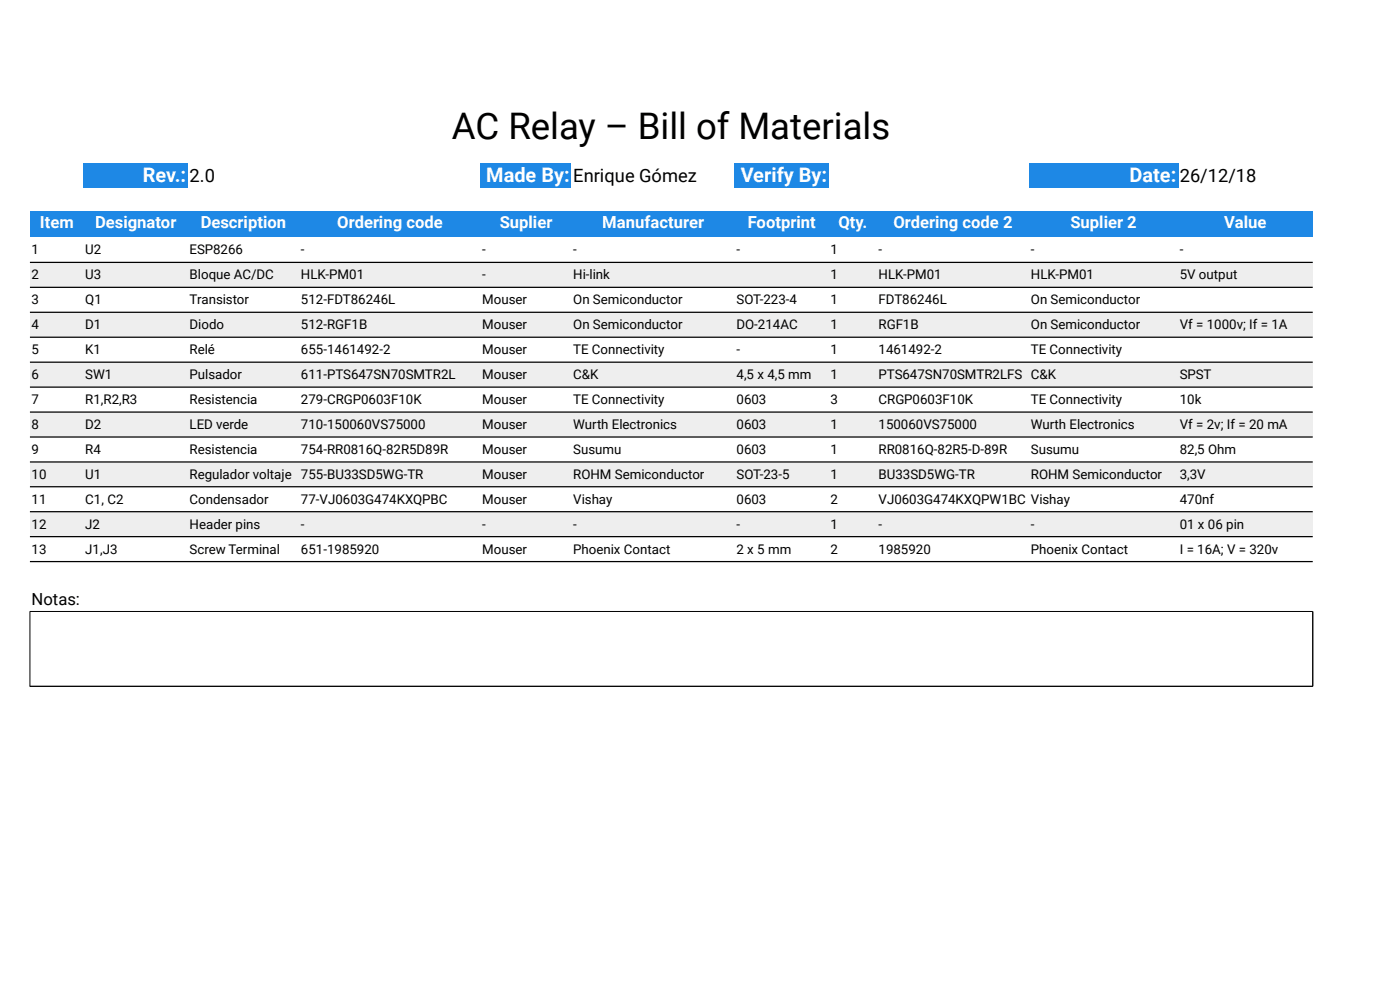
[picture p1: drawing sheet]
<svg xmlns="http://www.w3.org/2000/svg" width="297mm" height="210mm" viewBox="0 0 297 210" stroke-linecap="round" stroke-linejoin="round" font-family="sans-serif">
<defs><g id="words">
<text font-size="7.8" x="95.9" y="29.5">AC Relay – Bill of Materials</text>
<g font-size="4.2" fill="#fff">
<text x="30.3" y="38.6">Rev.:</text>
<text x="103.2" y="38.6">Made By:</text>
<text x="157.1" y="38.6">Verify By:</text>
<text x="239.6" y="38.6">Date:</text>
</g>
<g font-size="3.9">
<text x="40.2" y="38.7">2.0</text>
<text x="121.6" y="38.7">Enrique Gómez</text>
<text x="250.3" y="38.7">26/12/18</text>
</g>
<g font-size="3.5" fill="#fff">
<text x="8.5" y="48.5">Item</text>
<text x="20.2" y="48.5">Designator</text>
<text x="42.6" y="48.5">Description</text>
<text x="71.5" y="48.5">Ordering code</text>
<text x="106" y="48.5">Suplier</text>
<text x="127.8" y="48.5">Manufacturer</text>
<text x="158.6" y="48.5">Footprint</text>
<text x="177.9" y="48.5">Qty.</text>
<text x="189.5" y="48.5">Ordering code 2</text>
<text x="227.1" y="48.5">Suplier 2</text>
<text x="259.7" y="48.5">Value</text>
</g>
<text font-size="3.5" x="6.7" y="128.3">Notas:</text>
<g font-size="2.8">
<text x="6.7" y="54">1</text>
<text x="18.1" y="54">U2</text>
<text x="40.2" y="54">ESP8266</text>
<text x="63.9" y="54">-</text>
<text x="102.3" y="54">-</text>
<text x="121.6" y="54">-</text>
<text x="156.2" y="54">-</text>
<text x="176.2" y="54">1</text>
<text x="186.4" y="54">-</text>
<text x="218.7" y="54">-</text>
<text x="250.3" y="54">-</text>
<text x="6.7" y="59.3">2</text>
<text x="18.1" y="59.3">U3</text>
<text x="40.2" y="59.3">Bloque AC/DC</text>
<text x="63.9" y="59.3">HLK-PM01</text>
<text x="102.3" y="59.3">-</text>
<text x="121.6" y="59.3">Hi-link</text>
<text x="176.2" y="59.3">1</text>
<text x="186.4" y="59.3">HLK-PM01</text>
<text x="218.7" y="59.3">HLK-PM01</text>
<text x="250.3" y="59.3">5V output</text>
<text x="6.7" y="64.5">3</text>
<text x="18.1" y="64.5">Q1</text>
<text x="40.2" y="64.5">Transistor</text>
<text x="63.9" y="64.5">512-FDT86246L</text>
<text x="102.3" y="64.5">Mouser</text>
<text x="121.6" y="64.5">On Semiconductor</text>
<text x="156.2" y="64.5">SOT-223-4</text>
<text x="176.2" y="64.5">1</text>
<text x="186.4" y="64.5">FDT86246L</text>
<text x="218.7" y="64.5">On Semiconductor</text>
<text x="6.7" y="69.8">4</text>
<text x="18.1" y="69.8">D1</text>
<text x="40.2" y="69.8">Diodo</text>
<text x="63.9" y="69.8">512-RGF1B</text>
<text x="102.3" y="69.8">Mouser</text>
<text x="121.6" y="69.8">On Semiconductor</text>
<text x="156.2" y="69.8">DO-214AC</text>
<text x="176.2" y="69.8">1</text>
<text x="186.4" y="69.8">RGF1B</text>
<text x="218.7" y="69.8">On Semiconductor</text>
<text x="250.3" y="69.8">Vf = 1000v; If = 1A</text>
<text x="6.7" y="75.1">5</text>
<text x="18.1" y="75.1">K1</text>
<text x="40.2" y="75.1">Relé</text>
<text x="63.9" y="75.1">655-1461492-2</text>
<text x="102.3" y="75.1">Mouser</text>
<text x="121.6" y="75.1">TE Connectivity</text>
<text x="156.2" y="75.1">-</text>
<text x="176.2" y="75.1">1</text>
<text x="186.4" y="75.1">1461492-2</text>
<text x="218.7" y="75.1">TE Connectivity</text>
<text x="6.7" y="80.4">6</text>
<text x="18.1" y="80.4">SW1</text>
<text x="40.2" y="80.4">Pulsador</text>
<text x="63.9" y="80.4">611-PTS647SN70SMTR2L</text>
<text x="102.3" y="80.4">Mouser</text>
<text x="121.6" y="80.4">C&amp;K</text>
<text x="156.2" y="80.4">4,5 x 4,5 mm</text>
<text x="176.2" y="80.4">1</text>
<text x="186.4" y="80.4">PTS647SN70SMTR2LFS C&amp;K</text>
<text x="250.3" y="80.4">SPST</text>
<text x="6.7" y="85.7">7</text>
<text x="18.1" y="85.7">R1,R2,R3</text>
<text x="40.2" y="85.7">Resistencia</text>
<text x="63.9" y="85.7">279-CRGP0603F10K</text>
<text x="102.3" y="85.7">Mouser</text>
<text x="121.6" y="85.7">TE Connectivity</text>
<text x="156.2" y="85.7">0603</text>
<text x="176.2" y="85.7">3</text>
<text x="186.4" y="85.7">CRGP0603F10K</text>
<text x="218.7" y="85.7">TE Connectivity</text>
<text x="250.3" y="85.7">10k</text>
<text x="6.7" y="91">8</text>
<text x="18.1" y="91">D2</text>
<text x="40.2" y="91">LED verde</text>
<text x="63.9" y="91">710-150060VS75000</text>
<text x="102.3" y="91">Mouser</text>
<text x="121.6" y="91">Wurth Electronics</text>
<text x="156.2" y="91">0603</text>
<text x="176.2" y="91">1</text>
<text x="186.4" y="91">150060VS75000</text>
<text x="218.7" y="91">Wurth Electronics</text>
<text x="250.3" y="91">Vf = 2v; If = 20 mA</text>
<text x="6.7" y="96.3">9</text>
<text x="6.7" y="101.6">10</text>
<text x="18.1" y="96.3">R4</text>
<text x="18.1" y="101.6">U1</text>
<text x="40.2" y="96.3">Resistencia</text>
<text x="40.2" y="101.6">Regulador voltaje 755-BU33SD5WG-TR</text>
<text x="63.9" y="96.3">754-RR0816Q-82R5D89R</text>
<text x="102.3" y="96.3">Mouser</text>
<text x="102.3" y="101.6">Mouser</text>
<text x="121.6" y="96.3">Susumu</text>
<text x="121.6" y="101.6">ROHM Semiconductor</text>
<text x="156.2" y="96.3">0603</text>
<text x="156.2" y="101.6">SOT-23-5</text>
<text x="176.2" y="96.3">1</text>
<text x="176.2" y="101.6">1</text>
<text x="186.4" y="96.3">RR0816Q-82R5-D-89R</text>
<text x="186.4" y="101.6">BU33SD5WG-TR</text>
<text x="218.7" y="96.3">Susumu</text>
<text x="218.7" y="101.6">ROHM Semiconductor</text>
<text x="250.3" y="96.3">82,5 Ohm</text>
<text x="250.3" y="101.6">3,3V</text>
<text x="6.7" y="106.9">11</text>
<text x="18.1" y="106.9">C1, C2</text>
<text x="40.2" y="106.9">Condensador</text>
<text x="63.9" y="106.9">77-VJ0603G474KXQPBC</text>
<text x="102.3" y="106.9">Mouser</text>
<text x="121.6" y="106.9">Vishay</text>
<text x="156.2" y="106.9">0603</text>
<text x="176.2" y="106.9">2</text>
<text x="186.4" y="106.9">VJ0603G474KXQPW1BC Vishay</text>
<text x="250.3" y="106.9">470nf</text>
<text x="6.7" y="112.1">12</text>
<text x="18.1" y="112.1">J2</text>
<text x="40.2" y="112.1">Header pins</text>
<text x="63.9" y="112.1">-</text>
<text x="102.3" y="112.1">-</text>
<text x="121.6" y="112.1">-</text>
<text x="156.2" y="112.1">-</text>
<text x="176.2" y="112.1">1</text>
<text x="186.4" y="112.1">-</text>
<text x="218.7" y="112.1">-</text>
<text x="250.3" y="112.1">01 x 06 pin</text>
<text x="6.7" y="117.4">13</text>
<text x="18.1" y="117.4">J1,J3</text>
<text x="40.2" y="117.4">Screw Terminal</text>
<text x="63.9" y="117.4">651-1985920</text>
<text x="102.3" y="117.4">Mouser</text>
<text x="121.6" y="117.4">Phoenix Contact</text>
<text x="156.2" y="117.4">2 x 5 mm</text>
<text x="176.2" y="117.4">2</text>
<text x="186.4" y="117.4">1985920</text>
<text x="218.7" y="117.4">Phoenix Contact</text>
<text x="250.3" y="117.4">I = 16A; V = 320v</text>
</g>
</g></defs>
<g fill="#1e88e5">
<path d="M17.7 34.6h22.1v5.3h-22.1z" fill-rule="evenodd"/>
<path d="M101.9 34.6h19.3v5.3h-19.3z" fill-rule="evenodd"/>
<path d="M155.9 34.6h20v5.3h-20z" fill-rule="evenodd"/>
<path d="M218.3 34.6h31.6v5.3h-31.6z" fill-rule="evenodd"/>
<path d="M6.3 44.8h272.1v5.5h-272.1z" fill-rule="evenodd"/>
</g>
<path d="M6.3 50.3h272.1v5.3h-272.1z" fill-rule="evenodd" fill="#fff"/>
<g fill="#eee">
<path d="M6.3 55.6h272.1v5.3h-272.1z" fill-rule="evenodd"/>
<path d="M6.3 66.2h272.1v5.3h-272.1z" fill-rule="evenodd"/>
</g>
<path d="M6.3 71.5h272.1v5.3h-272.1z" fill-rule="evenodd" fill="#fff"/>
<path d="M6.3 76.8h272.1v5.3h-272.1z" fill-rule="evenodd" fill="#eee"/>
<path d="M6.3 82.1h272.1v5.3h-272.1z" fill-rule="evenodd" fill="#fff"/>
<path d="M6.3 87.4h272.1v5.3h-272.1z" fill-rule="evenodd" fill="#eee"/>
<path d="M6.3 92.7h272.1v5.3h-272.1z" fill-rule="evenodd" fill="#fff"/>
<path d="M6.3 98h272.1v5.2h-272.1z" fill-rule="evenodd" fill="#eee"/>
<path d="M6.3 103.2h272.1v5.3h-272.1z" fill-rule="evenodd" fill="#fff"/>
<path d="M6.3 108.5h272.1v5.3h-272.1z" fill-rule="evenodd" fill="#eee"/>
<path d="M6.3 113.8h272.1v5.3h-272.1z" fill-rule="evenodd" fill="#fff"/>
<g fill="none" stroke="#000" stroke-width=".26">
<path d="M6.3 55.7h272.2M6.3 61h272.2M6.3 66.2h272.2M6.3 71.5h272.2M6.3 76.8h272.2M6.3 82.1h272.2M6.3 87.4h272.2M6.3 92.7h272.2M6.3 98h272.2M6.3 103.2h272.2M6.3 108.5h272.2M6.3 113.8h272.2"/>
<path d="M6.3 119.1h272.2"/>
</g>
<path d="M6.3 129.7h272.2v15.9h-272.2M6.3 129.7v15.9" fill="none" stroke="#000" stroke-width=".21"/>
<use href="#words"/>
</svg>
